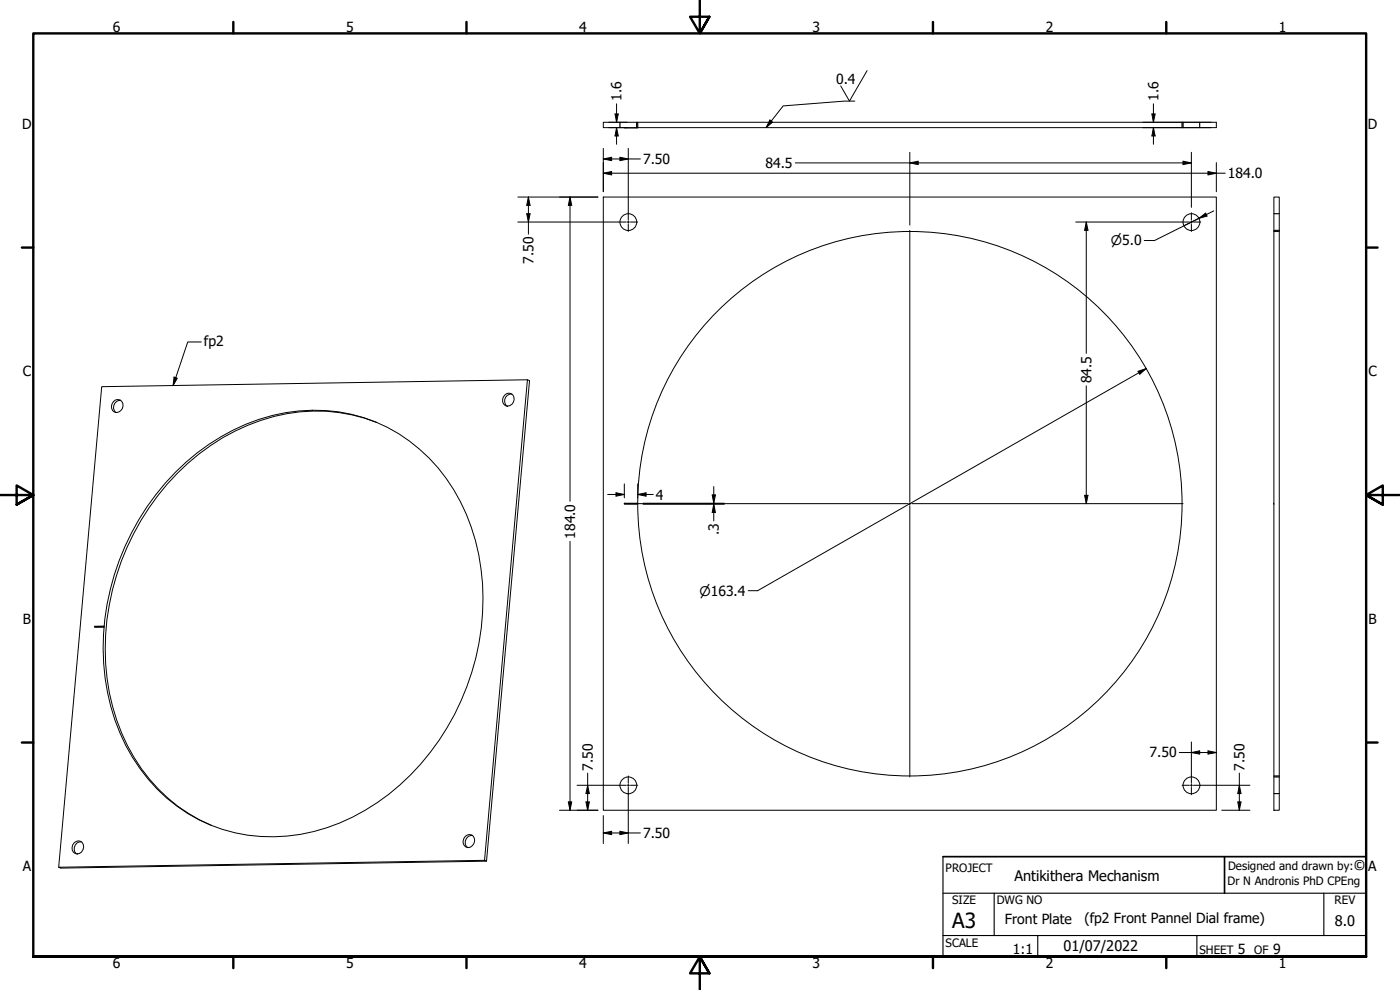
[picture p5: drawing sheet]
<svg xmlns="http://www.w3.org/2000/svg" width="420mm" height="297mm" viewBox="0 0 420 297" stroke-linecap="round" stroke-linejoin="round" font-family="sans-serif">
<defs><g id="words">
<text font-size="6.3" x="285.8" y="278.5">A3</text>
<g font-size="4.4">
<text x="406.2" y="261.1">©</text>
<text x="304.5" y="264.3">Antikithera Mechanism</text>
<text x="400.6" y="277.8">8.0</text>
<text x="319.2" y="285.4">01/07/2022</text>
</g>
<g font-size="4.2">
<text x="33.9" y="9.6">6</text>
<text x="103.8" y="9.6">5</text>
<text x="173.9" y="9.6">4</text>
<text x="243.8" y="9.6">3</text>
<text x="313.9" y="9.6">2</text>
<text x="383.8" y="9.6">1</text>
<text x="250.9" y="25.1">0.4</text>
<text x="186.6" y="30.3" transform="rotate(-90 186.6 30.3)">1.6</text>
<text x="347.7" y="30.3" transform="rotate(-90 347.7 30.3)">1.6</text>
<text x="6.6" y="38.7">D</text>
<text x="410.5" y="38.7">D</text>
<text x="193" y="49.2">7.50</text>
<text x="229.7" y="50.4">84.5</text>
<text x="368.5" y="53.5">184.0</text>
<text x="160.1" y="79.2" transform="rotate(-90 160.1 79.2)">7.50</text>
<text x="61.2" y="103.8">fp2</text>
<text x="6.8" y="112.9">C</text>
<text x="410.7" y="112.9">C</text>
<text x="327.5" y="115" transform="rotate(-90 327.5 115)">84.5</text>
<text x="196.8" y="149.9">4</text>
<text x="172.6" y="161.6" transform="rotate(-90 172.6 161.6)">184.0</text>
<text x="215.7" y="160.6" transform="rotate(-90 215.7 160.6)">.3</text>
<text x="6.9" y="187.2">B</text>
<text x="410.7" y="187.2">B</text>
<text x="345" y="227.3">7.50</text>
<text x="177.9" y="231.2" transform="rotate(-90 177.9 231.2)">7.50</text>
<text x="373.5" y="231.2" transform="rotate(-90 373.5 231.2)">7.50</text>
<text x="193" y="251.4">7.50</text>
<text x="6.8" y="261.4">A</text>
<text x="410.6" y="261.4">A</text>
<text x="301.6" y="277.4">Front Plate</text>
<text x="325.5" y="276.8">(fp2 Front Pannel Dial frame)</text>
<text x="304" y="286.3">1:1</text>
<text x="371.5" y="286.2">5</text>
<text x="382.1" y="286.2">9</text>
<text x="33.9" y="290.5">6</text>
<text x="103.8" y="290.5">5</text>
<text x="173.9" y="290.5">4</text>
<text x="243.8" y="290.5">3</text>
<text x="313.9" y="290.5">2</text>
<text x="383.8" y="290.5">1</text>
</g>
<g font-size="4">
<text x="333.4" y="73.6">⌀5.0</text>
<text x="209.9" y="178.7">⌀163.4</text>
</g>
<g font-size="3.5">
<text x="283.8" y="261.7">PROJECT</text>
<text x="368.6" y="261.1">Designed and drawn by:</text>
<text x="368.4" y="265.5">Dr N Andronis PhD CPEng</text>
<text x="285.8" y="271.3">SIZE</text>
<text x="299.1" y="271.3">DWG NO</text>
<text x="400.5" y="271.3">REV</text>
<text x="283.8" y="284">SCALE</text>
<text x="360" y="286.2">SHEET</text>
<text x="376.4" y="286.2">OF</text>
</g>
</g></defs>
<!-- layer: Visible (ANSI) -->
<g fill="none" stroke="#000" stroke-width=".3">
<path d="M181.1 36.7h183.9v1.6h-183.9zM187.4 38.3h4M181.1 59.1h183.9v184h-183.9zM382.3 59.1h1.6v184h-1.6zM151.5 118.6a1.67 1.67 0 0 1 2.3-.3 1.67 1.67 0 0 1 .3 2.3 1.73 1.73 0 0 1-2.4 1.1 1.73 1.73 0 0 1-.7-2.5zM153.6 118.2a2.09 2.09 0 0 0-2 1.3 2.09 2.09 0 0 0 .5 2.4M158.3 113.9l.6 .3-12.9 144.2-.6-.3zM158.3 113.9l-127.8 2.1-12.9 144.2M34.1 120.5a1.69 1.69 0 0 1 2.3-.3 1.69 1.69 0 0 1 .3 2.3 1.73 1.73 0 0 1-2.3 1.1 1.73 1.73 0 0 1-.7-2.5zM36.2 120.1a2.09 2.09 0 0 0-2 1.3 2.09 2.09 0 0 0 .6 2.4M113.1 126.8a51.3 51.3 0 0 0-42.5 2.5 72.9 72.9 0 0 0-37.8 52.2 64.5 64.5 0 0 0 9.6 49.1 49 49 0 0 0 21.1 17M52.7 141.7a58.7 58.7 0 0 1 44.9-18.5 49.3 49.3 0 0 1 42.4 31.1 70.8 70.8 0 0 1-1.6 55.9 69.6 69.6 0 0 1-40.3 38.2 48.8 48.8 0 0 1-60.4-24.8 70.1 70.1 0 0 1-.2-59.7 74.1 74.1 0 0 1 15.2-22.2z"/>
<path d="M187.4 151h4v.3h-4zM382.3 151v.3M28.4 187.9h2.8v.2l-2.8 .1zM31.2 187.9v.2l-2.8 .1M22.3 252.9a1.67 1.67 0 0 1 2.3-.2 1.67 1.67 0 0 1 .3 2.3 1.73 1.73 0 0 1-2.4 1.1 1.73 1.73 0 0 1-.7-2.6zM24.4 252.6a2.09 2.09 0 0 0-2 1.3 2.09 2.09 0 0 0 .5 2.3M139.6 251a1.67 1.67 0 0 1 2.3-.2 1.67 1.67 0 0 1 .3 2.3 1.71 1.71 0 0 1-2.3 1.1 1.71 1.71 0 0 1-.7-2.6zM141.8 250.6a2.1 2.1 0 0 0-2 1.4 2.1 2.1 0 0 0 .5 2.3M145.4 258.1l-127.8 2.1 .6 .3 127.8-2.1"/>
<circle cx="188.6" cy="66.6" r="2.52"/>
<circle cx="357.6" cy="66.6" r="2.52"/>
<circle cx="273.1" cy="151.1" r="81.7"/>
<circle cx="188.6" cy="235.6" r="2.52"/>
<circle cx="357.6" cy="235.6" r="2.52"/>
</g>
<!-- layer: Hidden (ANSI) -->
<g fill="none" stroke="#000" stroke-width=".34">
<path d="M186.1 36.7v.2M186.1 37v.5M186.1 37.5v.5M186.1 38.1v.2M191.1 36.7v.2M191.1 37v.5M191.1 37.5v.5M191.1 38.1v.2M191.4 36.7v.2M191.4 37v.5M191.4 37.5v.5M191.4 38.1v.2"/>
<path d="M354.8 36.7v.2M354.8 37v.5M354.8 37.5v.5M354.8 38.1v.2M355 36.7v.2M355 37v.5M355 37.5v.5M355 38.1v.2M360 36.7v.2M360 37v.5M360 37.5v.5M360 38.1v.2"/>
<path d="M382.3 69.5h.2M382.3 69.1h.2M382.3 64.1h.2M382.7 69.5h.4M382.7 69.1h.4M382.7 64.1h.4M383.2 69.5h.4M383.2 69.1h.4M383.2 64.1h.4M383.7 69.5h.2M383.7 69.1h.2M383.7 64.1h.2"/>
<path d="M382.3 232.8h.2M382.3 238.1h.2M382.3 233.1h.2M382.7 232.8h.4M382.7 238.1h.4M382.7 233.1h.4M383.2 232.8h.4M383.2 238.1h.4M383.2 233.1h.4M383.7 232.8h.2M383.7 238.1h.2M383.7 233.1h.2"/>
</g>
<!-- layer: Border (ANSI) -->
<g fill="none" stroke="#000" stroke-width=".72">
<path d="M70 6.6v3.4M140 6.6v3.4M210 0v10l-2.9-5h5.8l-2.9 5 2.9-5M280 6.6v3.4M350 6.6v3.4M6.6 74.3h3.4M410 74.3h3.4M0 148.5h10l-5-2.8v5.7l5-2.9-5 2.9M420 148.5h-10l5-2.8v5.7l-5-2.9 5 2.9M6.6 222.8h3.4M410 222.8h3.4M10 287v-277h400v277h-400h400"/>
<path d="M70 287v3.5M140 287v3.5M212.9 292l-2.9-5 2.9 5h-5.8l2.9-5v10M280 287v3.5M350 287v3.5"/>
</g>
<!-- layer: Title (ANSI) -->
<path d="M283 257h127v30h-127M367.5 257v11" fill="none" stroke="#000" stroke-width=".51"/>
<path d="M283 257v30M283 268h127M298.4 268v12.7M397.3 268v12.7M283 280.7h127M311.4 280.7v6.3M359.2 280.7v6.3" fill="none" stroke="#000" stroke-width=".34"/>
<!-- layer: Symbol (ANSI) -->
<path d="M231.1 36l.8 .6-2 1.7zM256.5 30.3h-3.1l-18.4 1.5-5.1 6.5M260.2 21.2l-5.3 9.1-2.6-4.5M52.2 113.1l1 .4-1.3 2.2zM60.4 102.6h-4.1l-4.4 13.1" fill="none" stroke="#000" stroke-width=".3"/>
<g fill="#000">
<path d="M231.1 36l.8 .6-2 1.7z" fill-rule="evenodd"/>
<path d="M52.2 113.1l1 .4-1.3 2.2z" fill-rule="evenodd"/>
</g>
<!-- layer: Dimension (ANSI) -->
<g fill="none" stroke="#000" stroke-width=".3">
<path d="M182.7 38.3h5.5M182.7 36.7h5.5M184.6 34.2h.9l-.5 2.5zM185 31.1v5.6M185 38.3v5M185 38.3l.5 2.5h-.9zM343 38.3h20.5M343 36.7h20.5M345.7 34.2h1l-.5 2.5zM346.2 38.3l.5 2.5h-1zM346.2 31.1v5.6M346.2 38.3v5"/>
<path d="M155.4 59.1h24.1M158.6 59.1l.5 2.5h-1zM158.6 59.1v11.2M171.1 59.1v91.3M171.1 59.1l.5 2.5h-1zM181.1 52h186.6M181.1 52l2.5-.5v1zM181.1 47.7l2.5-.5v1zM181.1 44.5v13M181.1 47.7h11.1M186.1 47.2l2.5 .5-2.5 .5zM188.6 44.5v19.3"/>
<path d="M238.7 48.9h118.8M273 48.9l2.5-.5v1zM273 45.7v21.8M355 48.4l2.5 .5-2.5 .5zM357.5 45.7v16.5M362.5 51.5l2.5 .5-2.5 .5zM365 48.8v8.7M155.4 66.6h30.4M158.1 64.1h1l-.5 2.5zM322.8 66.6h32M326 66.6v39.4M326 66.6l.5 2.5h-1z"/>
<path d="M359.8 65.5l2-1.5 .4 .8zM359.8 65.5l-13.3 6.7h-3.1M364.3 63.3l-4.5 2.2M326 115.8v35.3M341.5 111.4l2.5-.8-1.9 1.7zM344 110.6l-116.6 66.6h-2.9M182.4 148.4h5M184.9 147.9l2.5 .5-2.5 .5zM187.4 145.2v4.2M191.4 148.4h4.6M191.4 148.4l2.5-.5v1zM191.4 145.2v4.2"/>
<path d="M193 151h24.4M193 151.3h24.4M213.7 148.5h1l-.5 2.5zM214.2 146v5M214.2 151.3v5M214.2 151.3l.5 2.5h-1zM325.5 148.6h1l-.5 2.5zM171.1 162.4v80.7M173.2 235.6h12.6M176.4 232v11.1M176.4 235.6l.5 2.5h-1zM188.6 238.4v14.7"/>
<path d="M353.9 225.8h11.1M357.5 222.6v10.2M357.5 225.8l2.5-.5v1zM360.4 235.6h14.7M362.5 225.3l2.5 .5-2.5 .5zM371.9 235.6l.5 2.5h-.9zM371.9 232v11.1M167.9 243.1h11.6M170.6 240.6h1l-.5 2.5zM175.9 240.6h1l-.5 2.5zM181.1 249.9l2.5-.5v1zM181.1 244.7v8.4"/>
<path d="M181.1 249.9h11.1M186.1 249.4l2.5 .5-2.5 .5zM366.6 243.1h8.5M371.5 240.6h.9l-.5 2.5z"/>
</g>
<g fill="#000">
<path d="M184.6 34.2h.9l-.5 2.5z" fill-rule="evenodd"/>
<path d="M345.7 34.2h1l-.5 2.5z" fill-rule="evenodd"/>
<path d="M181.1 52l2.5-.5v1z" fill-rule="evenodd"/>
<path d="M181.1 47.7l2.5-.5v1z" fill-rule="evenodd"/>
<path d="M185 38.3l.5 2.5h-.9z" fill-rule="evenodd"/>
<path d="M186.1 47.2l2.5 .5-2.5 .5z" fill-rule="evenodd"/>
<path d="M273 48.9l2.5-.5v1z" fill-rule="evenodd"/>
<path d="M346.2 38.3l.5 2.5h-1z" fill-rule="evenodd"/>
<path d="M355 48.4l2.5 .5-2.5 .5z" fill-rule="evenodd"/>
<path d="M362.5 51.5l2.5 .5-2.5 .5z" fill-rule="evenodd"/>
<path d="M158.1 64.1h1l-.5 2.5z" fill-rule="evenodd"/>
<path d="M158.6 59.1l.5 2.5h-1z" fill-rule="evenodd"/>
<path d="M171.1 59.1l.5 2.5h-1z" fill-rule="evenodd"/>
<path d="M326 66.6l.5 2.5h-1z" fill-rule="evenodd"/>
<path d="M359.8 65.5l2-1.5 .4 .8z" fill-rule="evenodd"/>
<path d="M341.5 111.4l2.5-.8-1.9 1.7z" fill-rule="evenodd"/>
<path d="M184.9 147.9l2.5 .5-2.5 .5z" fill-rule="evenodd"/>
<path d="M191.4 148.4l2.5-.5v1z" fill-rule="evenodd"/>
<path d="M213.7 148.5h1l-.5 2.5z" fill-rule="evenodd"/>
<path d="M214.2 151.3l.5 2.5h-1z" fill-rule="evenodd"/>
<path d="M325.5 148.6h1l-.5 2.5z" fill-rule="evenodd"/>
<path d="M176.4 235.6l.5 2.5h-1z" fill-rule="evenodd"/>
<path d="M357.5 225.8l2.5-.5v1z" fill-rule="evenodd"/>
<path d="M362.5 225.3l2.5 .5-2.5 .5z" fill-rule="evenodd"/>
<path d="M371.9 235.6l.5 2.5h-.9z" fill-rule="evenodd"/>
<path d="M170.6 240.6h1l-.5 2.5z" fill-rule="evenodd"/>
<path d="M175.9 240.6h1l-.5 2.5z" fill-rule="evenodd"/>
<path d="M181.1 249.9l2.5-.5v1z" fill-rule="evenodd"/>
<path d="M186.1 249.4l2.5 .5-2.5 .5z" fill-rule="evenodd"/>
<path d="M371.5 240.6h.9l-.5 2.5z" fill-rule="evenodd"/>
</g>
<!-- layer: Center Mark (ANSI) -->
<g fill="none" stroke="#000" stroke-width=".3">
<path d="M185.8 66.6h2.2M188.3 66.6h.6M188.6 63.8v2.2M188.6 66.3v.7M188.6 67.3v2.2M189.2 66.6h2.2M273 69.1v81.4M354.8 66.6h2.2M357.3 66.6h.6M357.5 63.8v2.2M357.5 66.3v.7M357.5 67.3v2.2"/>
<path d="M358.2 66.6h2.2M191.1 151.1h81.4M272.8 151.1h.6M273 150.8v.7M273 151.8v81.3M273.7 151.1h81.3M185.8 235.6h2.2M188.3 235.6h.6M188.6 232.8v2.2M188.6 235.3v.7M188.6 236.2v2.2M189.2 235.6h2.2"/>
<path d="M354.8 235.6h2.2M357.3 235.6h.6M357.5 232.8v2.2M357.5 235.3v.7M357.5 236.2v2.2M358.2 235.6h2.2"/>
</g>
<use href="#words"/>
</svg>
